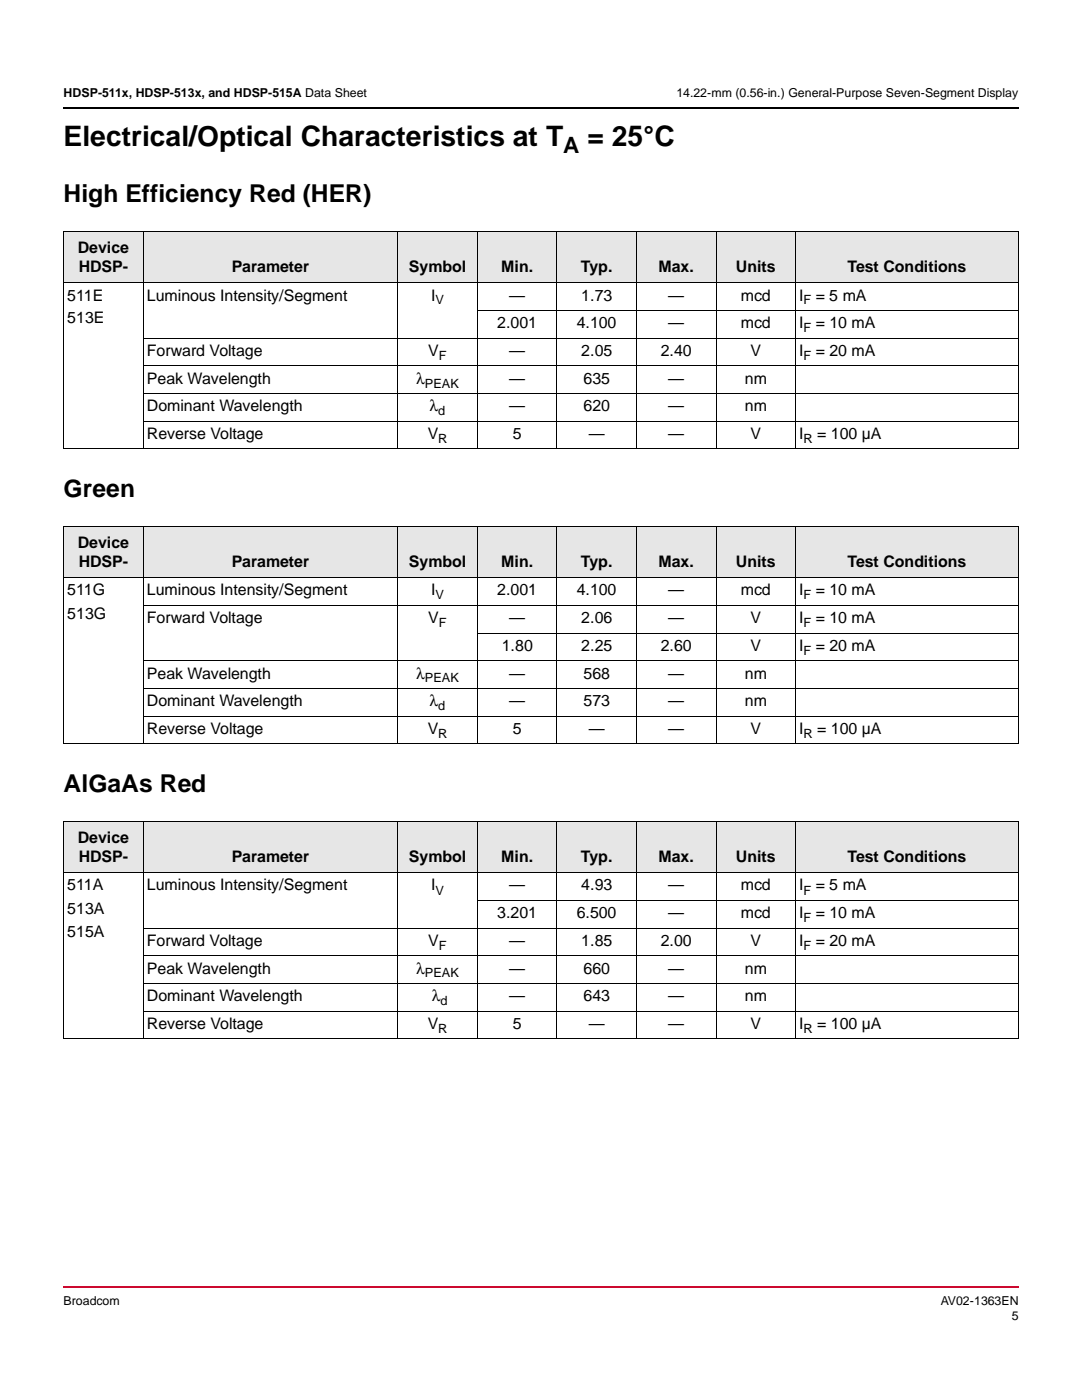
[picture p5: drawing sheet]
<svg xmlns="http://www.w3.org/2000/svg" width="216mm" height="279mm" viewBox="0 0 216 279" stroke-linecap="round" stroke-linejoin="round" font-family="sans-serif">
<defs><g id="words">
<g font-size="5.6">
<text x="12.7" y="29.2">Electrical/Optical Characteristics at T</text>
<text x="117.2" y="29.2">= 25°C</text>
</g>
<g font-size="4.9">
<text x="12.7" y="40.3">High Efficiency Red (HER)</text>
<text x="12.7" y="99.2">Green</text>
<text x="12.7" y="158.1">AlGaAs Red</text>
</g>
<text font-size="4.5" x="112.4" y="30.6">A</text>
<g font-size="3.2">
<text x="15.5" y="50.5">Device</text>
<text x="13.4" y="60">511E</text>
<text x="15.7" y="54.3">HDSP-</text>
<text x="29.3" y="60">Luminous Intensity/Segment</text>
<text x="46.2" y="54.3">Parameter</text>
<text x="81.6" y="54.3">Symbol</text>
<text x="86" y="60">I</text>
<text x="100" y="54.3">Min.</text>
<text x="101.6" y="60">—</text>
<text x="115.9" y="54.3">Typ.</text>
<text x="116" y="60">1.73</text>
<text x="131.4" y="54.3">Max.</text>
<text x="133.3" y="60">—</text>
<text x="146.9" y="54.3">Units</text>
<text x="147.8" y="60">mcd</text>
<text x="159.5" y="60">I</text>
<text x="162.8" y="60">= 5 mA</text>
<text x="169.1" y="54.3">Test Conditions</text>
<text x="13.4" y="64.6">513E</text>
<text x="99.2" y="65.5">2.001</text>
<text x="115.1" y="65.5">4.100</text>
<text x="133.4" y="65.5">—</text>
<text x="147.8" y="65.5">mcd</text>
<text x="159.5" y="65.5">I</text>
<text x="162.8" y="65.5">= 10 mA</text>
<text x="29.3" y="71">Forward Voltage</text>
<text x="85.5" y="71">V</text>
<text x="101.6" y="71">—</text>
<text x="116" y="71">2.05</text>
<text x="131.9" y="71">2.40</text>
<text x="149.8" y="71">V</text>
<text x="159.5" y="71">I</text>
<text x="162.8" y="71">= 20 mA</text>
<text x="29.3" y="76.5">Peak Wavelength</text>
<text x="83.1" y="76.5">λ</text>
<text x="101.6" y="76.5">—</text>
<text x="116.4" y="76.5">635</text>
<text x="133.3" y="76.5">—</text>
<text x="148.6" y="76.5">nm</text>
<text x="29.3" y="82">Dominant Wavelength</text>
<text x="85.7" y="82">λ</text>
<text x="101.6" y="82">—</text>
<text x="116.4" y="82">620</text>
<text x="133.3" y="82">—</text>
<text x="148.6" y="82">nm</text>
<text x="29.3" y="87.6">Reverse Voltage</text>
<text x="85.3" y="87.6">V</text>
<text x="102.3" y="87.6">5</text>
<text x="117.5" y="87.6">—</text>
<text x="133.3" y="87.6">—</text>
<text x="149.8" y="87.6">V</text>
<text x="159.5" y="87.6">I</text>
<text x="163" y="87.6">= 100 µA</text>
<text x="15.5" y="109.3">Device</text>
<text x="15.7" y="113.2">HDSP-</text>
<text x="46.2" y="113.2">Parameter</text>
<text x="81.6" y="113.2">Symbol</text>
<text x="100" y="113.2">Min.</text>
<text x="115.9" y="113.2">Typ.</text>
<text x="131.4" y="113.2">Max.</text>
<text x="146.9" y="113.2">Units</text>
<text x="169.1" y="113.2">Test Conditions</text>
<text x="13.4" y="118.8">511G</text>
<text x="29.3" y="118.8">Luminous Intensity/Segment</text>
<text x="86" y="118.8">I</text>
<text x="99.2" y="118.8">2.001</text>
<text x="115.1" y="118.8">4.100</text>
<text x="133.4" y="118.8">—</text>
<text x="147.8" y="118.8">mcd</text>
<text x="159.5" y="118.8">I</text>
<text x="162.8" y="118.8">= 10 mA</text>
<text x="13.4" y="123.4">513G</text>
<text x="29.3" y="124.4">Forward Voltage</text>
<text x="85.5" y="124.4">V</text>
<text x="101.6" y="124.4">—</text>
<text x="116" y="124.4">2.06</text>
<text x="133.3" y="124.4">—</text>
<text x="149.8" y="124.4">V</text>
<text x="159.5" y="124.4">I</text>
<text x="162.8" y="124.4">= 10 mA</text>
<text x="100.1" y="129.9">1.80</text>
<text x="116" y="129.9">2.25</text>
<text x="131.9" y="129.9">2.60</text>
<text x="149.8" y="129.9">V</text>
<text x="159.5" y="129.9">I</text>
<text x="162.8" y="129.9">= 20 mA</text>
<text x="29.3" y="135.4">Peak Wavelength</text>
<text x="83.1" y="135.4">λ</text>
<text x="101.6" y="135.4">—</text>
<text x="116.4" y="135.4">568</text>
<text x="133.3" y="135.4">—</text>
<text x="148.6" y="135.4">nm</text>
<text x="29.3" y="140.9">Dominant Wavelength</text>
<text x="85.7" y="140.9">λ</text>
<text x="101.6" y="140.9">—</text>
<text x="116.4" y="140.9">573</text>
<text x="133.3" y="140.9">—</text>
<text x="148.6" y="140.9">nm</text>
<text x="29.3" y="146.5">Reverse Voltage</text>
<text x="85.3" y="146.5">V</text>
<text x="102.3" y="146.5">5</text>
<text x="117.5" y="146.5">—</text>
<text x="133.3" y="146.5">—</text>
<text x="149.8" y="146.5">V</text>
<text x="159.5" y="146.5">I</text>
<text x="163" y="146.5">= 100 µA</text>
<text x="15.5" y="168.2">Device</text>
<text x="15.7" y="172.1">HDSP-</text>
<text x="46.2" y="172.1">Parameter</text>
<text x="81.6" y="172.1">Symbol</text>
<text x="100" y="172.1">Min.</text>
<text x="115.9" y="172.1">Typ.</text>
<text x="131.4" y="172.1">Max.</text>
<text x="146.9" y="172.1">Units</text>
<text x="169.1" y="172.1">Test Conditions</text>
<text x="13.4" y="177.7">511A</text>
<text x="29.3" y="177.7">Luminous Intensity/Segment</text>
<text x="86" y="177.7">I</text>
<text x="101.6" y="177.7">—</text>
<text x="116" y="177.7">4.93</text>
<text x="133.3" y="177.7">—</text>
<text x="147.8" y="177.7">mcd</text>
<text x="159.5" y="177.7">I</text>
<text x="162.8" y="177.7">= 5 mA</text>
<text x="13.4" y="182.3">513A</text>
<text x="99.2" y="183.3">3.201</text>
<text x="115.1" y="183.3">6.500</text>
<text x="133.4" y="183.3">—</text>
<text x="147.8" y="183.3">mcd</text>
<text x="159.5" y="183.3">I</text>
<text x="162.8" y="183.3">= 10 mA</text>
<text x="13.4" y="186.9">515A</text>
<text x="29.3" y="188.8">Forward Voltage</text>
<text x="85.5" y="188.8">V</text>
<text x="101.6" y="188.8">—</text>
<text x="116" y="188.8">1.85</text>
<text x="131.9" y="188.8">2.00</text>
<text x="149.8" y="188.8">V</text>
<text x="159.5" y="188.8">I</text>
<text x="162.8" y="188.8">= 20 mA</text>
<text x="29.3" y="194.3">Peak Wavelength</text>
<text x="83.1" y="194.3">λ</text>
<text x="101.6" y="194.3">—</text>
<text x="116.4" y="194.3">660</text>
<text x="133.3" y="194.3">—</text>
<text x="148.6" y="194.3">nm</text>
<text x="29.3" y="199.8">Dominant Wavelength</text>
<text x="86.2" y="199.8">λ</text>
<text x="101.6" y="199.8">—</text>
<text x="116.4" y="199.8">643</text>
<text x="133.3" y="199.8">—</text>
<text x="148.6" y="199.8">nm</text>
<text x="29.3" y="205.3">Reverse Voltage</text>
<text x="85.3" y="205.3">V</text>
<text x="102.3" y="205.3">5</text>
<text x="117.5" y="205.3">—</text>
<text x="133.3" y="205.3">—</text>
<text x="149.8" y="205.3">V</text>
<text x="159.5" y="205.3">I</text>
<text x="163" y="205.3">= 100 µA</text>
</g>
<g font-size="2.5">
<text x="12.7" y="19.4">HDSP-511x, HDSP-513x, and HDSP-515A Data Sheet</text>
<text x="135" y="19.4">14.22-mm (0.56-in.) General-Purpose Seven-Segment Display</text>
<text x="86.9" y="60.7">V</text>
<text x="160.4" y="60.7">F</text>
<text x="87.6" y="71.8">F</text>
<text x="160.4" y="66.3">F</text>
<text x="160.4" y="71.8">F</text>
<text x="84.8" y="77.3">PEAK</text>
<text x="87.5" y="82.8">d</text>
<text x="87.5" y="88.3">R</text>
<text x="160.4" y="88.3">R</text>
<text x="86.9" y="119.6">V</text>
<text x="160.4" y="119.6">F</text>
<text x="87.6" y="125.2">F</text>
<text x="160.4" y="125.2">F</text>
<text x="160.4" y="130.7">F</text>
<text x="84.8" y="136.2">PEAK</text>
<text x="87.5" y="141.7">d</text>
<text x="87.5" y="147.2">R</text>
<text x="160.4" y="147.2">R</text>
<text x="86.9" y="178.5">V</text>
<text x="160.4" y="178.5">F</text>
<text x="160.4" y="184.1">F</text>
<text x="87.6" y="189.6">F</text>
<text x="160.4" y="189.6">F</text>
<text x="84.8" y="195.1">PEAK</text>
<text x="87.9" y="200.6">d</text>
<text x="87.5" y="206.1">R</text>
<text x="160.4" y="206.1">R</text>
<text x="12.7" y="260.3">Broadcom</text>
<text x="187.7" y="260.3">AV02-1363EN</text>
<text x="201.9" y="263.5">5</text>
</g>
</g></defs>
<path d="M12.5 256.7h.2v.3h-.2z" fill="#cc092f"/>
<path d="M12.7 256.8h190.7" fill="none" stroke="#cc092f" stroke-width=".34"/>
<path d="M12.5 21.4h.2v.4h-.2z" fill="#000"/>
<path d="M12.7 21.6h190.7" fill="none" stroke="#000" stroke-width=".34"/>
<g fill="#e6e6e6">
<path d="M12.7 46.2h15.9v10.2h-15.9z"/>
<path d="M28.6 46.2h50.8v10.2h-50.8z"/>
<path d="M79.4 46.2h15.8v10.2h-15.8z"/>
<path d="M95.2 46.2h15.9v10.2h-15.9z"/>
<path d="M111.1 46.2h15.9v10.2h-15.9z"/>
<path d="M127 46.2h15.9v10.2h-15.9z"/>
<path d="M142.9 46.2h15.8v10.2h-15.8z"/>
<path d="M158.7 46.2h44.5v10.2h-44.5z"/>
<path d="M12.7 105.1h15.9v10.2h-15.9z"/>
<path d="M28.6 105.1h50.8v10.2h-50.8z"/>
<path d="M79.4 105.1h15.8v10.2h-15.8z"/>
<path d="M95.2 105.1h15.9v10.2h-15.9z"/>
<path d="M111.1 105.1h15.9v10.2h-15.9z"/>
<path d="M127 105.1h15.9v10.2h-15.9z"/>
<path d="M142.9 105.1h15.8v10.2h-15.8z"/>
<path d="M158.7 105.1h44.5v10.2h-44.5z"/>
<path d="M12.7 164h15.9v10.2h-15.9z"/>
<path d="M28.6 164h50.8v10.2h-50.8z"/>
<path d="M79.4 164h15.8v10.2h-15.8z"/>
<path d="M95.2 164h15.9v10.2h-15.9z"/>
<path d="M111.1 164h15.9v10.2h-15.9z"/>
<path d="M127 164h15.9v10.2h-15.9z"/>
<path d="M142.9 164h15.8v10.2h-15.8z"/>
<path d="M158.7 164h44.5v10.2h-44.5z"/>
</g>
<g fill="none" stroke="#000" stroke-width=".2">
<path d="M12.7 46.2h190.5M12.7 56.4h190.5M12.7 46.3v43.2M28.6 46.2v43.4M79.4 46.2v43.4M95.2 46.2v43.4M111.1 46.2v43.4M127 46.2v43.4M142.9 46.2v43.4M158.7 46.2v43.4M203.2 46.3v43.2M28.5 67.5h174.7"/>
<path d="M28.5 73h174.7M28.5 78.5h174.7M95.2 62h108M12.7 89.6h190.5M28.5 84h174.7M12.7 105.1h190.5M12.7 115.3h190.5M12.7 105.2v43.2M28.6 105v43.5M79.4 105v43.5M95.2 105v43.5M111.1 105v43.5"/>
<path d="M127 105v43.5M142.9 105v43.5M158.7 105v43.5M203.2 105.2v43.2M28.5 120.9h174.7M28.5 131.9h174.7M28.5 137.4h174.7M95.2 126.4h108M12.7 148.5h190.5M28.5 142.9h174.7M12.7 164h190.5M12.7 174.2h190.5"/>
<path d="M12.7 164v43.3M28.6 163.9v43.5M79.4 163.9v43.5M95.2 179.7h108M95.2 163.9v43.5M111.1 163.9v43.5M127 163.9v43.5M142.9 163.9v43.5M158.7 163.9v43.5M203.2 164v43.3M28.5 185.3h174.7M28.5 190.8h174.7"/>
<path d="M28.5 196.3h174.7M12.7 207.3h190.5M28.5 201.8h174.7"/>
</g>
<use href="#words"/>
</svg>
